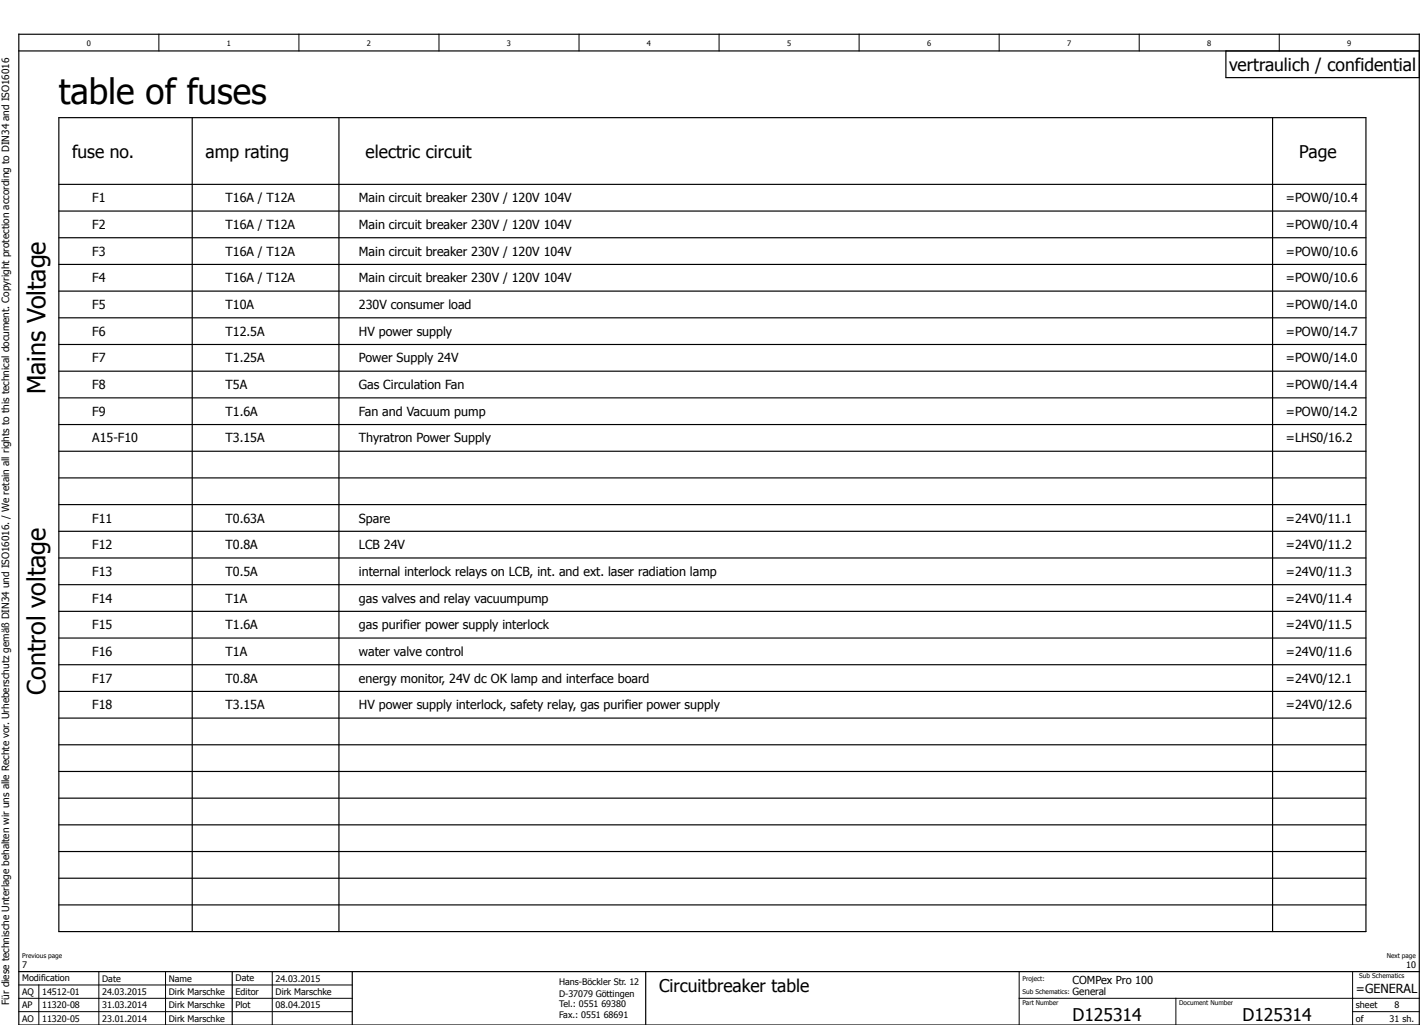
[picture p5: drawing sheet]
<svg xmlns="http://www.w3.org/2000/svg" width="426mm" height="307mm" viewBox="0 0 426 307" stroke-linecap="round" stroke-linejoin="round" font-family="sans-serif">
<defs><g id="words">
<text font-size="10.5" x="17.6" y="31.3">table of fuses</text>
<g font-size="7.5">
<text x="13.6" y="118.2" transform="rotate(-90 13.6 118.2)">Mains Voltage</text>
<text x="13.6" y="208.3" transform="rotate(-90 13.6 208.3)">Control voltage</text>
</g>
<g font-size="5.3">
<text x="368.6" y="21.2">vertraulich / confidential</text>
<text x="21.6" y="47.3">fuse no.</text>
<text x="61.6" y="47.3">amp rating</text>
<text x="109.6" y="47.3">electric circuit</text>
<text x="389.6" y="47.3">Page</text>
<text x="197.6" y="297.5">Circuitbreaker table</text>
<text x="321.6" y="306.2">D125314</text>
<text x="372.6" y="306.2">D125314</text>
</g>
<g font-size="3.7">
<text x="27.6" y="60.6">F1</text>
<text x="67.6" y="60.6">T16A / T12A</text>
<text x="107.6" y="60.6">Main circuit breaker 230V / 120V 104V</text>
<text x="385.6" y="60.6">=POW0/10.4</text>
<text x="27.6" y="68.6">F2</text>
<text x="67.6" y="68.6">T16A / T12A</text>
<text x="107.6" y="68.6">Main circuit breaker 230V / 120V 104V</text>
<text x="385.6" y="68.6">=POW0/10.4</text>
<text x="27.6" y="76.6">F3</text>
<text x="67.6" y="76.6">T16A / T12A</text>
<text x="107.6" y="76.6">Main circuit breaker 230V / 120V 104V</text>
<text x="385.6" y="76.6">=POW0/10.6</text>
<text x="27.6" y="84.6">F4</text>
<text x="67.6" y="84.6">T16A / T12A</text>
<text x="107.6" y="84.6">Main circuit breaker 230V / 120V 104V</text>
<text x="385.6" y="84.6">=POW0/10.6</text>
<text x="27.6" y="92.6">F5</text>
<text x="67.6" y="92.6">T10A</text>
<text x="107.6" y="92.6">230V consumer load</text>
<text x="385.6" y="92.6">=POW0/14.0</text>
<text x="27.6" y="100.6">F6</text>
<text x="67.6" y="100.6">T12.5A</text>
<text x="107.6" y="100.6">HV power supply</text>
<text x="385.6" y="100.6">=POW0/14.7</text>
<text x="27.6" y="108.6">F7</text>
<text x="67.6" y="108.6">T1.25A</text>
<text x="107.6" y="108.6">Power Supply 24V</text>
<text x="385.6" y="108.6">=POW0/14.0</text>
<text x="27.6" y="116.6">F8</text>
<text x="67.6" y="116.6">T5A</text>
<text x="107.6" y="116.6">Gas Circulation Fan</text>
<text x="385.6" y="116.6">=POW0/14.4</text>
<text x="27.6" y="124.6">F9</text>
<text x="67.6" y="124.6">T1.6A</text>
<text x="107.6" y="124.6">Fan and Vacuum pump</text>
<text x="385.6" y="124.6">=POW0/14.2</text>
<text x="27.6" y="132.6">A15-F10</text>
<text x="67.6" y="132.6">T3.15A</text>
<text x="107.6" y="132.6">Thyratron Power Supply</text>
<text x="385.6" y="132.6">=LHS0/16.2</text>
<text x="27.6" y="156.6">F11</text>
<text x="67.6" y="156.6">T0.63A</text>
<text x="107.6" y="156.6">Spare</text>
<text x="385.6" y="156.6">=24V0/11.1</text>
<text x="27.6" y="164.6">F12</text>
<text x="67.6" y="164.6">T0.8A</text>
<text x="107.6" y="164.6">LCB 24V</text>
<text x="385.6" y="164.6">=24V0/11.2</text>
<text x="27.6" y="172.6">F13</text>
<text x="67.6" y="172.6">T0.5A</text>
<text x="107.6" y="172.6">internal interlock relays on LCB, int. and ext. laser radiation lamp</text>
<text x="385.6" y="172.6">=24V0/11.3</text>
<text x="27.6" y="180.6">F14</text>
<text x="67.6" y="180.6">T1A</text>
<text x="107.6" y="180.6">gas valves and relay vacuumpump</text>
<text x="385.6" y="180.6">=24V0/11.4</text>
<text x="27.6" y="188.6">F15</text>
<text x="67.6" y="188.6">T1.6A</text>
<text x="107.6" y="188.6">gas purifier power supply interlock</text>
<text x="385.6" y="188.6">=24V0/11.5</text>
<text x="27.6" y="196.6">F16</text>
<text x="67.6" y="196.6">T1A</text>
<text x="107.6" y="196.6">water valve control</text>
<text x="385.6" y="196.6">=24V0/11.6</text>
<text x="27.6" y="204.6">F17</text>
<text x="67.6" y="204.6">T0.8A</text>
<text x="107.6" y="204.6">energy monitor, 24V dc OK lamp and interface board</text>
<text x="385.6" y="204.6">=24V0/12.1</text>
<text x="27.6" y="212.6">F18</text>
<text x="67.6" y="212.6">T3.15A</text>
<text x="107.6" y="212.6">HV power supply interlock, safety relay, gas purifier power supply</text>
<text x="385.6" y="212.6">=24V0/12.6</text>
<text x="406.6" y="297.6">=GENERAL</text>
</g>
<text font-size="3.3" x="321.6" y="295">COMPex Pro 100</text>
<g font-size="3">
<text x="321.6" y="298.4">General</text>
<text x="2.7" y="301.3" transform="rotate(-90 2.7 301.3)">Für diese technische Unterlage behalten wir uns alle Rechte vor. Urheberschutz gemäß DIN34 und ISO16016. / We retain all rights to this technical document. Copyright protection according to DIN34 and ISO16016</text>
</g>
<g font-size="2.7">
<text x="6.6" y="290.3">7</text>
<text x="421.7" y="290.3">10</text>
<text x="6.6" y="294.2">Modification</text>
<text x="6.6" y="298.3">AQ</text>
<text x="12.6" y="298.3">14512-01</text>
<text x="30.6" y="294.3">Date</text>
<text x="30.6" y="298.3">24.03.2015</text>
<text x="50.6" y="294.3">Name</text>
<text x="50.6" y="298.3">Dirk Marschke</text>
<text x="70.6" y="298.3">Editor</text>
<text x="70.7" y="294.2">Date</text>
<text x="82.6" y="298.3">Dirk Marschke</text>
<text x="82.6" y="294.3">24.03.2015</text>
<text x="167.6" y="295.3">Hans-Böckler Str. 12</text>
<text x="167.6" y="298.8">D-37079 Göttingen</text>
<text x="6.6" y="302.3">AP</text>
<text x="12.6" y="302.3">11320-08</text>
<text x="30.6" y="302.3">31.03.2014</text>
<text x="50.6" y="302.3">Dirk Marschke</text>
<text x="70.6" y="302.3">Plot</text>
<text x="82.6" y="302.3">08.04.2015</text>
<text x="167.6" y="301.8">Tel.: 0551 69380</text>
<text x="167.6" y="305.3">Fax.: 0551 68691</text>
<text x="406.6" y="302.3">sheet</text>
<text x="418.2" y="302.3">8</text>
<text x="6.6" y="306.3">AO</text>
<text x="12.6" y="306.3">11320-05</text>
<text x="30.6" y="306.3">23.01.2014</text>
<text x="50.6" y="306.3">Dirk Marschke</text>
<text x="406.6" y="306.3">of</text>
<text x="416.7" y="306.3">31 sh.</text>
</g>
<g font-size="2.3">
<text x="26" y="13.8">0</text>
<text x="68" y="13.8">1</text>
<text x="110" y="13.8">2</text>
<text x="152" y="13.8">3</text>
<text x="194" y="13.8">4</text>
<text x="236" y="13.8">5</text>
<text x="278" y="13.8">6</text>
<text x="320" y="13.8">7</text>
<text x="362" y="13.8">8</text>
<text x="404" y="13.8">9</text>
</g>
<g font-size="2">
<text x="6.6" y="287.3">Previous page</text>
<text x="415.9" y="287.3">Next page</text>
<text x="306.6" y="294">Project:</text>
<text x="407.6" y="293.3">Sub Schematics</text>
<text x="306.6" y="298">Sub Schematics:</text>
<text x="306.6" y="301.3">Part Number</text>
<text x="353.6" y="301.3">Document Number</text>
</g>
</g></defs>
<g fill="none" stroke="#000" stroke-width=".3">
<path d="M47.6 10.3v5M89.6 10.3v5M131.6 10.3v5M173.6 10.3v5M215.6 10.3v5M257.6 10.3v5M299.6 10.3v5M341.6 10.3v5M383.6 10.3v5M5.6 299.3h100M5.6 295.3h100M11.6 295.3v12"/>
<path d="M29.6 291.3v16M49.6 291.3v16M81.6 291.3v16M305.6 299.3h120M305.6 291.3v16M352.6 299.3v8M405.6 291.3v16M5.6 303.3h100M405.6 303.3h20"/>
</g>
<g fill="none" stroke="#000" stroke-width=".35">
<path d="M5.6 15.3h420M5.6 10.3h420v297h-420zM367.6 15.3v8h58M17.6 35.3h392v244h-392zM57.6 35.3v244M101.6 35.3v244M381.6 35.3v244M17.6 55.3h392M17.6 63.3h392M17.6 71.3h392M17.6 79.3h392M17.6 87.3h392"/>
<path d="M17.6 95.3h392M17.6 103.3h392M17.6 111.3h392M17.6 119.3h392M17.6 127.3h392M17.6 135.3h392M17.6 143.3h392M17.6 151.3h392M17.6 159.3h392M17.6 167.3h392M17.6 175.3h392M17.6 183.3h392"/>
<path d="M17.6 191.3h392M17.6 199.3h392M17.6 207.3h392M17.6 215.3h392M17.6 223.3h392M17.6 231.3h392M17.6 239.3h392M17.6 247.3h392M17.6 255.3h392M17.6 263.3h392M17.6 271.3h392M5.6 291.3h420"/>
<path d="M69.6 291.3v16M105.6 291.3v16M193.6 291.3v16"/>
</g>
<use href="#words"/>
</svg>
